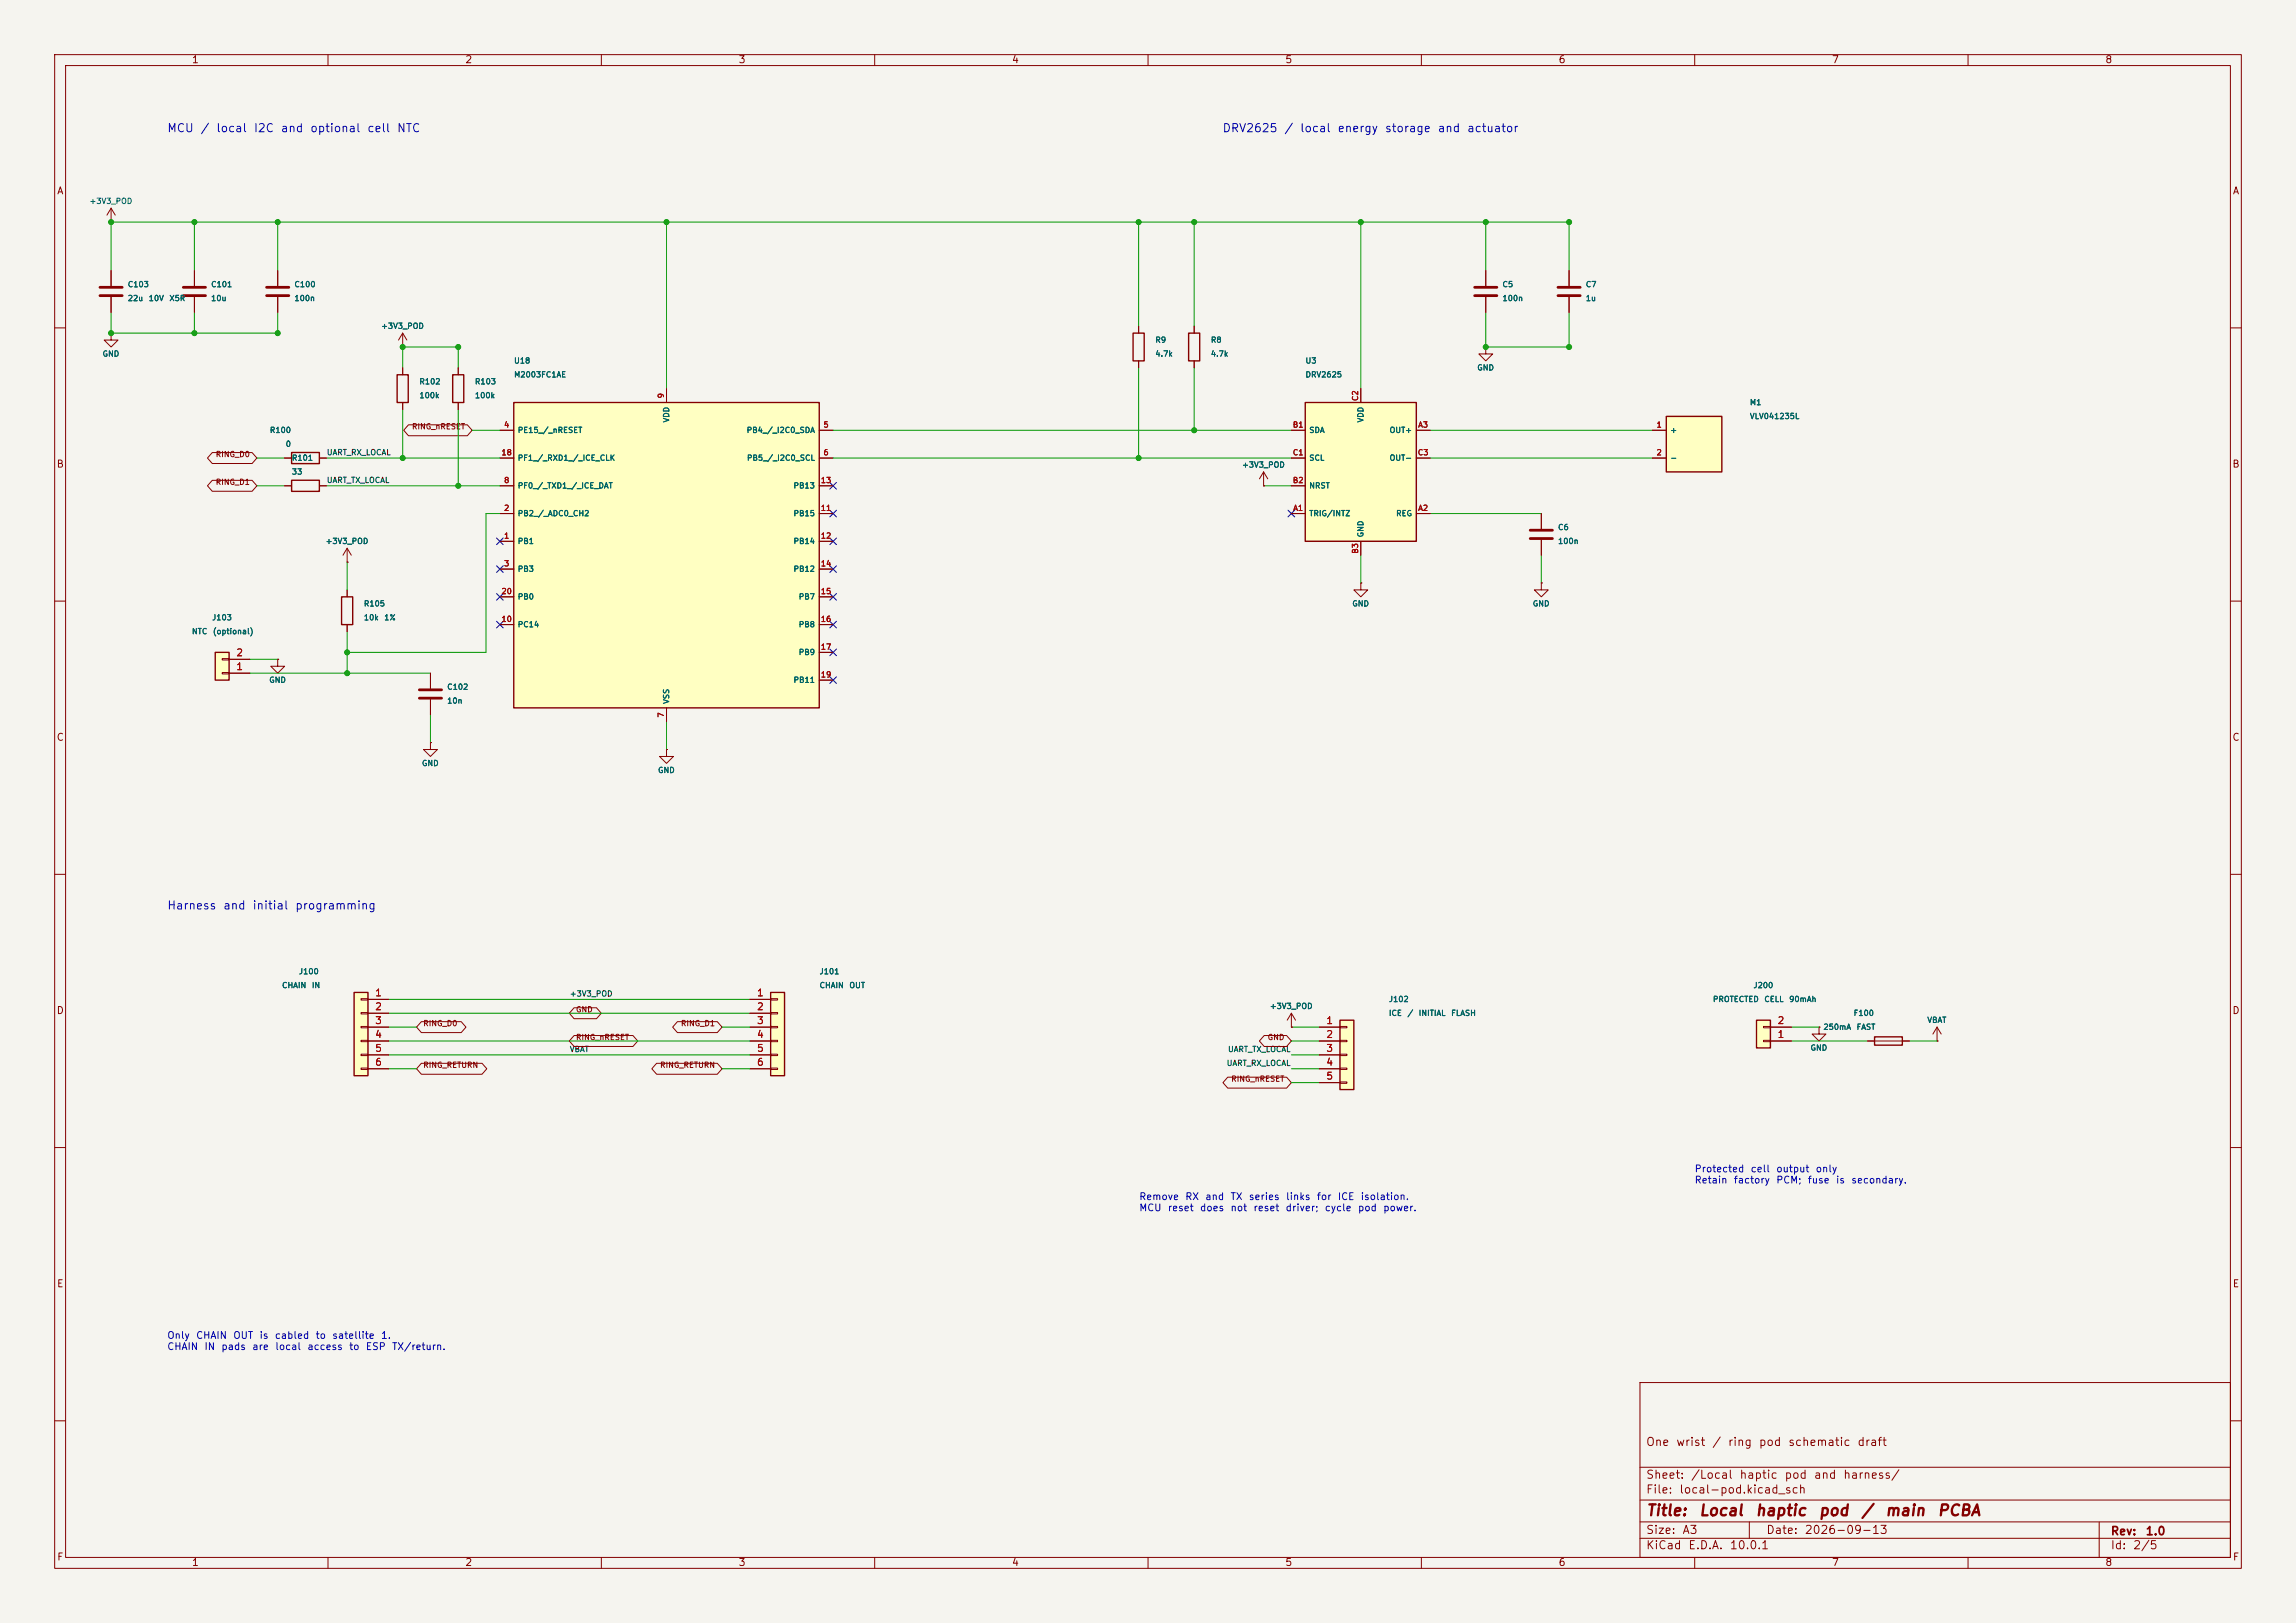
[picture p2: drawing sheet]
<svg xmlns="http://www.w3.org/2000/svg" width="420mm" height="297mm" viewBox="0 0 420 297" stroke-linecap="round" stroke-linejoin="round" font-family="sans-serif">
<defs><g id="words">
<g font-size="2" fill="#840000">
<text x="301" y="277.9">Title:</text>
<text x="310.6" y="277.9">Local</text>
<text x="321" y="277.9">haptic</text>
<text x="332.5" y="277.9">pod</text>
<text x="340.3" y="277.9">/</text>
<text x="344.7" y="277.9">main</text>
<text x="354.3" y="277.9">PCBA</text>
</g>
<g font-size="1.5" fill="#0000c2">
<text x="30.5" y="24.6">MCU</text>
<text x="36.6" y="24.6">/</text>
<text x="39.4" y="24.6">local</text>
<text x="46.3" y="24.6">I2C</text>
<text x="51.3" y="24.6">and</text>
<text x="56.6" y="24.6">optional</text>
<text x="67.1" y="24.6">cell</text>
<text x="72.5" y="24.6">NTC</text>
<text x="223.5" y="24.6">DRV2625</text>
<text x="234.8" y="24.6">/</text>
<text x="237.7" y="24.6">local</text>
<text x="244.6" y="24.6">energy</text>
<text x="253.2" y="24.6">storage</text>
<text x="262.9" y="24.6">and</text>
<text x="268.2" y="24.6">actuator</text>
<text x="30.5" y="166.8">Harness</text>
<text x="40.7" y="166.8">and</text>
<text x="46.1" y="166.8">initial</text>
<text x="53.9" y="166.8">programming</text>
</g>
<g font-size="1.5" fill="#840000">
<text x="301" y="265">One</text>
<text x="306.5" y="265">wrist</text>
<text x="313.1" y="265">/</text>
<text x="316" y="265">ring</text>
<text x="321.6" y="265">pod</text>
<text x="327" y="265">schematic</text>
<text x="339.6" y="265">draft</text>
<text x="301" y="273.7">File:</text>
<text x="301" y="271">Sheet:</text>
<text x="307.1" y="273.7">local-pod.kicad_sch</text>
<text x="309.2" y="271">/Local</text>
<text x="318.1" y="271">haptic</text>
<text x="326.3" y="271">pod</text>
<text x="331.7" y="271">and</text>
<text x="337.1" y="271">harness/</text>
<text x="301" y="281.1">Size:</text>
<text x="307.6" y="281.1">A3</text>
<text x="323" y="281.1">Date:</text>
<text x="330" y="281.1">2026-09-13</text>
<text x="386" y="281.3">Rev:</text>
<text x="392.4" y="281.3">1.0</text>
<text x="301" y="283.9">KiCad</text>
<text x="308.7" y="283.9">E.D.A.</text>
<text x="316.3" y="283.9">10.0.1</text>
<text x="386" y="283.9">Id:</text>
<text x="390.1" y="283.9">2/5</text>
</g>
<g font-size="1.3" fill="#840000">
<text x="35" y="11.9">1</text>
<text x="85" y="11.9">2</text>
<text x="135" y="11.9">3</text>
<text x="185" y="11.9">4</text>
<text x="235" y="11.9">5</text>
<text x="285" y="11.9">6</text>
<text x="335" y="11.9">7</text>
<text x="385" y="11.9">8</text>
<text x="10.3" y="35.9">A</text>
<text x="408.3" y="35.9">A</text>
<text x="10.3" y="85.9">B</text>
<text x="408.2" y="85.9">B</text>
<text x="10.3" y="135.9">C</text>
<text x="408.2" y="135.9">C</text>
<text x="10.3" y="185.9">D</text>
<text x="408.2" y="185.9">D</text>
<text x="10.3" y="235.9">E</text>
<text x="408.3" y="235.9">E</text>
<text x="10.3" y="285.9">F</text>
<text x="35" y="286.9">1</text>
<text x="85" y="286.9">2</text>
<text x="135" y="286.9">3</text>
<text x="185" y="286.9">4</text>
<text x="235" y="286.9">5</text>
<text x="285" y="286.9">6</text>
<text x="335" y="286.9">7</text>
<text x="385" y="286.9">8</text>
<text x="408.3" y="285.9">F</text>
</g>
<g font-size="1.3" fill="#a90000">
<text x="43.1" y="122.9">1</text>
<text x="43.1" y="120.4">2</text>
<text x="68.5" y="182.6">1</text>
<text x="68.5" y="185.2">2</text>
<text x="138.4" y="182.6">1</text>
<text x="138.4" y="185.2">2</text>
<text x="68.5" y="187.7">3</text>
<text x="68.5" y="190.2">4</text>
<text x="138.4" y="187.7">3</text>
<text x="138.4" y="190.2">4</text>
<text x="242.5" y="187.7">1</text>
<text x="242.5" y="190.2">2</text>
<text x="325" y="190.2">1</text>
<text x="325" y="187.7">2</text>
<text x="68.5" y="192.8">5</text>
<text x="68.5" y="195.3">6</text>
<text x="138.4" y="192.8">5</text>
<text x="138.4" y="195.3">6</text>
<text x="242.5" y="192.8">3</text>
<text x="242.5" y="195.3">4</text>
<text x="242.5" y="197.9">5</text>
</g>
<g font-size="1.3" fill="#0000c2">
<text x="309.9" y="214.8">Protected</text>
<text x="320.1" y="214.8">cell</text>
<text x="324.8" y="214.8">output</text>
<text x="332" y="214.8">only</text>
<text x="208.3" y="219.9">Remove</text>
<text x="208.3" y="222">MCU</text>
<text x="213.5" y="222">reset</text>
<text x="216.7" y="219.9">RX</text>
<text x="219.4" y="222">does</text>
<text x="220.4" y="219.9">and</text>
<text x="225" y="219.9">TX</text>
<text x="225" y="222">not</text>
<text x="228.3" y="219.9">series</text>
<text x="229.2" y="222">reset</text>
<text x="235.1" y="222">driver;</text>
<text x="235.1" y="219.9">links</text>
<text x="240.8" y="219.9">for</text>
<text x="242.2" y="222">cycle</text>
<text x="244.6" y="219.9">ICE</text>
<text x="248.3" y="222">pod</text>
<text x="248.8" y="219.9">isolation.</text>
<text x="252.9" y="222">power.</text>
<text x="309.9" y="216.9">Retain</text>
<text x="317" y="216.9">factory</text>
<text x="324.8" y="216.9">PCM;</text>
<text x="330.6" y="216.9">fuse</text>
<text x="335.7" y="216.9">is</text>
<text x="338.5" y="216.9">secondary.</text>
<text x="30.5" y="245.3">Only</text>
<text x="35.8" y="245.3">CHAIN</text>
<text x="42.6" y="245.3">OUT</text>
<text x="47.4" y="245.3">is</text>
<text x="50.2" y="245.3">cabled</text>
<text x="57.6" y="245.3">to</text>
<text x="60.7" y="245.3">satellite</text>
<text x="69.6" y="245.3">1.</text>
<text x="30.5" y="247.4">CHAIN</text>
<text x="37.3" y="247.4">IN</text>
<text x="40.4" y="247.4">pads</text>
<text x="46" y="247.4">are</text>
<text x="50.2" y="247.4">local</text>
<text x="56.1" y="247.4">access</text>
<text x="63.8" y="247.4">to</text>
<text x="66.8" y="247.4">ESP</text>
<text x="71.6" y="247.4">TX/return.</text>
</g>
<g font-size="1" fill="#006464">
<text x="16.3" y="37.6">+3V3_POD</text>
<text x="23.3" y="52.8">C103</text>
<text x="38.5" y="52.8">C101</text>
<text x="53.8" y="52.8">C100</text>
<text x="274.7" y="52.8">C5</text>
<text x="290" y="52.8">C7</text>
<text x="23.3" y="55.3">22u</text>
<text x="27.1" y="55.3">10V</text>
<text x="30.9" y="55.3">X5R</text>
<text x="38.5" y="55.3">10u</text>
<text x="53.8" y="55.3">100n</text>
<text x="274.7" y="55.3">100n</text>
<text x="290" y="55.3">1u</text>
<text x="18.7" y="65.5">GND</text>
<text x="69.6" y="60.4">+3V3_POD</text>
<text x="211.2" y="65.5">4.7k</text>
<text x="211.2" y="63">R9</text>
<text x="221.4" y="65.5">4.7k</text>
<text x="221.4" y="63">R8</text>
<text x="76.6" y="70.6">R102</text>
<text x="86.8" y="70.6">R103</text>
<text x="93.9" y="69.3">M2003FC1AE</text>
<text x="93.9" y="66.8">U18</text>
<text x="238.7" y="69.3">DRV2625</text>
<text x="238.7" y="66.8">U3</text>
<text x="270.1" y="68">GND</text>
<text x="76.6" y="73.1">100k</text>
<text x="86.8" y="73.1">100k</text>
<text x="122.6" y="77.4" transform="rotate(-90 122.6 77.4)">VDD</text>
<text x="249.6" y="77.4" transform="rotate(-90 249.6 77.4)">VDD</text>
<text x="320" y="74.4">M1</text>
<text x="320" y="76.9">VLV041235L</text>
<text x="49.3" y="79.5">R100</text>
<text x="52.2" y="82">0</text>
<text x="94.6" y="79.5">PE15_/_nRESET</text>
<text x="136.5" y="79.5">PB4_/_I2C0_SDA</text>
<text x="239.4" y="79.5">SDA</text>
<text x="254.1" y="79.5">OUT+</text>
<text x="305.4" y="79.5">+</text>
<text x="53.3" y="84.5">R101</text>
<text x="53.3" y="87.1">33</text>
<text x="94.6" y="89.6">PF0_/_TXD1_/_ICE_DAT</text>
<text x="94.6" y="84.5">PF1_/_RXD1_/_ICE_CLK</text>
<text x="136.5" y="84.5">PB5_/_I2C0_SCL</text>
<text x="145.1" y="89.6">PB13</text>
<text x="227.1" y="85.8">+3V3_POD</text>
<text x="239.4" y="89.6">NRST</text>
<text x="239.4" y="84.5">SCL</text>
<text x="254.1" y="84.5">OUT-</text>
<text x="305.4" y="84.5">-</text>
<text x="94.6" y="94.7">PB2_/_ADC0_CH2</text>
<text x="145.1" y="94.7">PB15</text>
<text x="239.4" y="94.7">TRIG/INTZ</text>
<text x="255.3" y="94.7">REG</text>
<text x="59.5" y="99.8">+3V3_POD</text>
<text x="94.6" y="99.8">PB1</text>
<text x="145.1" y="99.8">PB14</text>
<text x="249.6" y="98.4" transform="rotate(-90 249.6 98.4)">GND</text>
<text x="284.9" y="97.2">C6</text>
<text x="284.9" y="99.8">100n</text>
<text x="94.6" y="104.9">PB3</text>
<text x="145.1" y="104.9">PB12</text>
<text x="38.7" y="113.8">J103</text>
<text x="66.5" y="113.8">10k</text>
<text x="66.5" y="111.2">R105</text>
<text x="70.2" y="113.8">1%</text>
<text x="94.6" y="109.9">PB0</text>
<text x="146" y="109.9">PB7</text>
<text x="247.3" y="111.2">GND</text>
<text x="280.3" y="111.2">GND</text>
<text x="35" y="116.3">NTC</text>
<text x="38.8" y="116.3">(optional)</text>
<text x="94.6" y="115">PC14</text>
<text x="146" y="115">PB8</text>
<text x="49.1" y="125.2">GND</text>
<text x="145.1" y="125.2">PB11</text>
<text x="146" y="120.1">PB9</text>
<text x="81.7" y="126.5">C102</text>
<text x="81.7" y="129">10n</text>
<text x="122.6" y="128.9" transform="rotate(-90 122.6 128.9)">VSS</text>
<text x="77.1" y="140.4">GND</text>
<text x="120.3" y="141.7">GND</text>
<text x="54.6" y="178.5">J100</text>
<text x="149.8" y="178.5">J101</text>
<text x="51.5" y="181.1">CHAIN</text>
<text x="56.9" y="181.1">IN</text>
<text x="149.8" y="181.1">CHAIN</text>
<text x="155.3" y="181.1">OUT</text>
<text x="232.2" y="184.9">+3V3_POD</text>
<text x="254" y="183.6">J102</text>
<text x="313.2" y="183.6">PROTECTED</text>
<text x="320.6" y="181.1">J200</text>
<text x="322.6" y="183.6">CELL</text>
<text x="327.2" y="183.6">90mAh</text>
<text x="254" y="186.1">ICE</text>
<text x="257.4" y="186.1">/</text>
<text x="259.4" y="186.1">INITIAL</text>
<text x="265.3" y="186.1">FLASH</text>
<text x="333.4" y="188.7">250mA</text>
<text x="339" y="186.1">F100</text>
<text x="339.5" y="188.7">FAST</text>
<text x="352.5" y="187.4">VBAT</text>
<text x="331.1" y="192.5">GND</text>
</g>
<g font-size="1" fill="#a90000">
<text x="121.7" y="73" transform="rotate(-90 121.7 73)">9</text>
<text x="248.7" y="73.5" transform="rotate(-90 248.7 73.5)">C2</text>
<text x="91.6" y="83.6">18</text>
<text x="92.1" y="78.5">4</text>
<text x="150.5" y="78.5">5</text>
<text x="150.5" y="83.6">6</text>
<text x="236.4" y="78.5">B1</text>
<text x="236.4" y="83.6">C1</text>
<text x="259.2" y="83.6">C3</text>
<text x="259.3" y="78.5">A3</text>
<text x="302.9" y="78.5">1</text>
<text x="302.9" y="83.6">2</text>
<text x="92.1" y="88.6">8</text>
<text x="150" y="88.6">13</text>
<text x="236.4" y="88.6">B2</text>
<text x="92.1" y="93.7">2</text>
<text x="150" y="93.7">11</text>
<text x="236.5" y="93.7">A1</text>
<text x="259.3" y="93.7">A2</text>
<text x="92.1" y="98.8">1</text>
<text x="150" y="98.8">12</text>
<text x="248.7" y="101.4" transform="rotate(-90 248.7 101.4)">B3</text>
<text x="92.1" y="103.9">3</text>
<text x="150" y="103.9">14</text>
<text x="91.6" y="109">20</text>
<text x="150" y="109">15</text>
<text x="91.6" y="114">10</text>
<text x="150" y="114">16</text>
<text x="150" y="119.1">17</text>
<text x="150" y="124.2">19</text>
<text x="121.7" y="131.4" transform="rotate(-90 121.7 131.4)">7</text>
</g>
<g font-size="1" fill="#840000">
<text x="39.4" y="83.9">RING_D0</text>
<text x="75.3" y="78.8">RING_nRESET</text>
<text x="39.4" y="89">RING_D1</text>
<text x="105.3" y="185.5">GND</text>
<text x="77.3" y="188">RING_D0</text>
<text x="105.3" y="190.6">RING_nRESET</text>
<text x="124.5" y="188">RING_D1</text>
<text x="231.8" y="190.6">GND</text>
<text x="77.3" y="195.7">RING_RETURN</text>
<text x="120.7" y="195.7">RING_RETURN</text>
<text x="225.1" y="198.2">RING_nRESET</text>
</g>
<g font-size="1" fill="#0f0f0f">
<text x="59.7" y="83.5">UART_RX_LOCAL</text>
<text x="59.7" y="88.6">UART_TX_LOCAL</text>
<text x="104.1" y="182.6">+3V3_POD</text>
<text x="104.1" y="192.8">VBAT</text>
<text x="224.3" y="195.3">UART_RX_LOCAL</text>
<text x="224.5" y="192.8">UART_TX_LOCAL</text>
</g>
</g></defs>
<path d="M0 0h420v297h-420z" fill="#f5f4ef" stroke="#f5f4ef" stroke-width=".18"/>
<g fill="none" stroke="#840000" stroke-width=".18">
<path d="M10 10h400v277h-400zM12 12h396v273h-396zM60 10v2M110 10v2M160 10v2M210 10v2M260 10v2M310 10v2M360 10v2M287 49.5v2.8M287 54.4v2.8M10 60h2"/>
<path d="M83.8 67.3v1.3M83.8 73.7v1.2M271.8 63.5v1.3h1.2l-1.2 1.2-1.3-1.2h1.3M271.8 63.5h.1M408 60h2M10 110h2M248.9 106.7v1.3h1.3l-1.3 1.2-1.3-1.2h1.3M248.9 106.7h.1M408 110h2M10 160h2M408 160h2M10 210h2"/>
<path d="M408 210h2M300 253h108v32h-108zM10 260h2M300 278.5h108M300 274.5h108M300 268.5h108M320 278.5v3M384 278.5v6.5M408 260h2M60 285v2M110 285v2M160 285v2"/>
<path d="M210 285v2M260 285v2M300 281.5h108M310 285v2M360 285v2"/>
</g>
<path d="M285 52.6h4.1M285 54.1h4.1" fill="none" stroke="#840000" stroke-width=".51"/>
<path d="M82.8 68.6h2v5.1h-2z" fill="none" stroke="#840000" stroke-width=".25"/>
<path d="M94 73.7h55.9v55.8h-55.9z" fill="#ffffc2"/>
<path d="M94 73.7h55.9v55.8h-55.9zM207.3 61h2v5h-2z" fill="none" stroke="#840000" stroke-width=".25"/>
<g fill="none" stroke="#840000" stroke-width=".18">
<path d="M208.3 59.7v1.3M91.4 78.7h2.6M121.9 71.1v2.6M149.9 78.7h2.5M208.3 66v1.3M91.4 99.1h2.6M91.4 94h2.6M91.4 83.8h2.6M91.4 88.9h2.6M149.9 99.1h2.5M149.9 94h2.5M149.9 83.8h2.5"/>
<path d="M149.9 88.9h2.5M231.1 88.9h.1M231.1 86.4l-.7 1.2M231.1 86.4l.8 1.2M231.1 86.4v2.5M91.4 104.1h2.6M91.4 114.3h2.6M91.4 109.2h2.6M149.9 104.1h2.5M149.9 114.3h2.5M149.9 109.2h2.5M149.9 119.4h2.5"/>
<path d="M121.9 137.2v1.2h1.3l-1.3 1.3-1.3-1.3h1.3M121.9 137.2h.1M121.9 129.5v2.6M149.9 124.5h2.5"/>
</g>
<path d="M238.8 73.7h20.3v25.4h-20.3z" fill="#ffffc2"/>
<path d="M238.8 73.7h20.3v25.4h-20.3z" fill="none" stroke="#840000" stroke-width=".25"/>
<g fill="none" stroke="#840000" stroke-width=".18">
<path d="M271.8 49.5v2.8M271.8 54.4v2.8M73.7 63.5h.1M73.7 61l-.8 1.2M73.7 61l.7 1.2M73.7 61v2.5M236.2 78.7h2.6M248.9 71.1v2.6M259.1 78.7h2.5M236.2 94h2.6M236.2 88.9h2.6M236.2 83.8h2.6"/>
<path d="M248.9 99.1v2.5M259.1 94h2.5M259.1 83.8h2.5M281.9 106.7v1.3h1.3l-1.3 1.2-1.2-1.2h1.2M281.9 106.7h.1"/>
</g>
<path d="M269.7 52.6h4.1M269.7 54.1h4.1" fill="none" stroke="#840000" stroke-width=".51"/>
<path d="M304.8 76.2h10.2v10.2h-10.2z" fill="#ffffc2"/>
<path d="M304.8 76.2h10.2v10.2h-10.2z" fill="none" stroke="#840000" stroke-width=".25"/>
<path d="M302.3 78.7h2.5M302.3 83.8h2.5" fill="none" stroke="#840000" stroke-width=".18"/>
<path d="M39.4 119.4h2.5v5.1h-2.5z" fill="#ffffc2"/>
<path d="M39.4 119.4h2.5v5.1h-2.5zM62.5 109.2h2v5.1h-2z" fill="none" stroke="#840000" stroke-width=".25"/>
<path d="M63.5 108v1.2M63.5 114.3v1.3M40.6 123.1h1.3v.2h-1.3zM40.6 120.5h1.3v.3h-1.3zM41.9 123.2h3.8M41.9 120.7h3.8" fill="none" stroke="#840000" stroke-width=".18"/>
<path d="M321.3 186.7h2.5v5.1h-2.5z" fill="#ffffc2"/>
<path d="M321.3 186.7h2.5v5.1h-2.5z" fill="none" stroke="#840000" stroke-width=".25"/>
<path d="M78.7 123.2v2.8M78.7 128v2.8M236.2 188h.1M236.2 185.4l-.7 1.3M236.2 185.4l.8 1.3M236.2 185.4v2.6M322.6 190.4h1.2v.2h-1.2zM322.6 187.8h1.2v.3h-1.2zM323.8 190.5h3.9M323.8 188h3.9M332.7 188v1.2h1.3l-1.3 1.3-1.2-1.3h1.2M332.7 188h.1" fill="none" stroke="#840000" stroke-width=".18"/>
<path d="M76.7 126.2h4.1M76.7 127.8h4.1" fill="none" stroke="#840000" stroke-width=".51"/>
<path d="M245.1 186.7h2.5v12.7h-2.5z" fill="#ffffc2"/>
<path d="M72.6 68.6h2.1v5.1h-2.1zM217.4 61h2.1v5h-2.1zM53.3 82.8h5.1v2h-5.1zM53.3 87.9h5.1v2h-5.1zM245.1 186.7h2.5v12.7h-2.5zM342.9 189.7h5.1v1.6h-5.1z" fill="none" stroke="#840000" stroke-width=".25"/>
<g fill="none" stroke="#840000" stroke-width=".18">
<path d="M20.3 38.1v2.5M20.3 38.1l-.7 1.3M20.3 38.1l.8 1.3M20.3 40.6h.1M20.3 49.5v2.8M20.3 54.4v2.8M35.6 49.5v2.8M35.6 54.4v2.8M50.8 49.5v2.8M50.8 54.4v2.8M218.4 59.7v1.3M20.3 61v1.2h1.3l-1.3 1.3-1.3-1.3h1.3"/>
<path d="M20.3 61h.1M73.7 67.3v1.3M73.7 73.7v1.2M218.4 66v1.3M52.1 83.8h1.2M52.1 88.9h1.2M58.4 83.8h1.3M58.4 88.9h1.3M63.5 102.9h.1M63.5 100.3l-.8 1.3M63.5 100.3l.8 1.3M63.5 100.3v2.6"/>
<path d="M50.8 120.7v1.2h1.3l-1.3 1.3-1.3-1.3h1.3M50.8 120.7h.1M78.7 135.9v1.3h1.3l-1.3 1.2-1.2-1.2h1.2M78.7 135.9h.1M241.3 188h3.8M241.3 190.5h3.8M241.3 193h3.8M241.3 195.6h3.8M241.3 198.1h3.8M245.1 187.8h1.3v.3h-1.3zM245.1 190.4h1.3v.2h-1.3zM245.1 192.9h1.3v.3h-1.3z"/>
<path d="M245.1 195.5h1.3v.2h-1.3zM245.1 198h1.3v.2h-1.3zM341.6 190.5h7.6M354.3 190.5h.1M354.3 188l-.7 1.2M354.3 188l.8 1.2M354.3 188v2.5"/>
</g>
<path d="M18.3 52.6h4.1M18.3 54.1h4.1M33.5 52.6h4.1M33.5 54.1h4.1M48.8 52.6h4M48.8 54.1h4" fill="none" stroke="#840000" stroke-width=".51"/>
<path d="M64.8 181.6h2.5v15.3h-2.5z" fill="#ffffc2"/>
<path d="M64.8 181.6h2.5v15.3h-2.5z" fill="none" stroke="#840000" stroke-width=".25"/>
<path d="M66 182.8h1.3v.2h-1.3zM66 185.3h1.3v.2h-1.3zM66 187.8h1.3v.3h-1.3zM66 190.4h1.3v.2h-1.3zM66 192.9h1.3v.3h-1.3zM66 195.5h1.3v.2h-1.3zM67.3 182.9h3.8M67.3 185.4h3.8M67.3 188h3.8M67.3 190.5h3.8M67.3 193h3.8M67.3 195.6h3.8" fill="none" stroke="#840000" stroke-width=".18"/>
<path d="M141 181.6h2.5v15.3h-2.5z" fill="#ffffc2"/>
<path d="M141 181.6h2.5v15.3h-2.5z" fill="none" stroke="#840000" stroke-width=".25"/>
<g fill="none" stroke="#840000" stroke-width=".18">
<path d="M20.3 49.5v2.8M20.3 54.4v2.8M35.6 49.5v2.8M35.6 54.4v2.8M50.8 49.5v2.8M50.8 54.4v2.8M208.3 59.7v1.3M218.4 59.7v1.3M271.8 49.5v2.8M271.8 54.4v2.8M287 49.5v2.8M287 54.4v2.8"/>
<path d="M20.3 61h.1M73.7 63.5h.1M73.7 67.3v1.3M73.7 73.7v1.2M74.7 77.7h10.8l.9 1-.9 1h-10.8l-.9-1zM83.8 67.3v1.3M83.8 73.7v1.2M91.4 78.7h2.6M121.9 71.1v2.6M149.9 78.7h2.5M208.3 66v1.3M218.4 66v1.3"/>
<path d="M236.2 78.7h2.6M248.9 71.1v2.6M259.1 78.7h2.5M271.8 63.5h.1M302.3 78.7h2.5M38.8 87.9h7.3l.9 1-.9 1h-7.3l-.8-1zM38.8 82.8h7.3l.9 1-.9 1h-7.3l-.8-1zM52.1 83.8h1.2M52.1 88.9h1.2M58.4 83.8h1.3M58.4 88.9h1.3M91.4 99.1h2.6"/>
<path d="M91.4 94h2.6M91.4 83.8h2.6M91.4 88.9h2.6M149.9 99.1h2.5M149.9 94h2.5M149.9 83.8h2.5M149.9 88.9h2.5M231.1 88.9h.1M236.2 94h2.6M236.2 83.8h2.6M236.2 88.9h2.6M248.9 99.1v2.5"/>
<path d="M259.1 94h2.5M259.1 83.8h2.5M281.9 94v2.8M281.9 98.8v2.8M302.3 83.8h2.5M63.5 102.9h.1M63.5 108v1.2M63.5 114.3v1.3M91.4 104.1h2.6M91.4 114.3h2.6M91.4 109.2h2.6M149.9 104.1h2.5"/>
<path d="M149.9 114.3h2.5M149.9 109.2h2.5M149.9 119.4h2.5M248.9 106.7h.1M281.9 106.7h.1M41.9 123.2h3.8M41.9 120.7h3.8M50.8 120.7h.1M78.7 135.9h.1M78.7 123.2v2.8M78.7 128v2.8M121.9 137.2h.1"/>
<path d="M121.9 129.5v2.6M149.9 124.5h2.5M67.3 182.9h3.8M67.3 185.4h3.8M67.3 188h3.8M67.3 190.5h3.8M67.3 193h3.8M67.3 195.6h3.8M77.1 187h7.3l.8 1-.8 1h-7.3l-.9-1zM77.1 194.6h11.1l.8 1-.8 1h-11.1l-.9-1zM105 184.4h4.1l.9 1-.9 1h-4.1l-.9-1zM105 189.5h10.8l.9 1-.9 1h-10.8l-.9-1z"/>
<path d="M120.1 194.6h11.1l.9 1-.9 1h-11.1l-.9-1zM123.9 187h7.3l.9 1-.9 1h-7.3l-.9-1zM137.2 182.9h3.8M137.2 185.4h3.8M137.2 188h3.8M137.2 190.5h3.8M137.2 193h3.8M137.2 195.6h3.8M141 182.8h1.2v.2h-1.2zM141 185.3h1.2v.2h-1.2zM141 187.8h1.2v.3h-1.2zM141 190.4h1.2v.2h-1.2z"/>
<path d="M141 192.9h1.2v.3h-1.2zM141 195.5h1.2v.2h-1.2zM224.6 197.1h10.7l.9 1-.9 1h-10.7l-.9-1zM231.2 189.5h4.1l.9 1-.9 1h-4.1l-.8-1zM236.2 188h.1M241.3 188h3.8M241.3 190.5h3.8M241.3 193h3.8M241.3 195.6h3.8M241.3 198.1h3.8M323.8 188h3.9M323.8 190.5h3.9"/>
<path d="M332.7 188h.1M341.6 190.5h1.3M348 190.5h1.2M354.3 190.5h.1"/>
</g>
<path d="M279.9 97h4.1M279.9 98.6h4.1" fill="none" stroke="#840000" stroke-width=".51"/>
<g fill="none" stroke="#009600" stroke-width=".18">
<path d="M20.3 49.5v-8.9h266.7v8.9M20.3 57.2v3.8h30.5v-3.8M35.6 40.6v8.9M35.6 57.2v3.8M50.8 40.6v8.9M121.9 40.6v30.5M208.3 40.6v19.1M218.4 40.6v19.1M248.9 40.6v30.5M271.8 40.6v8.9M271.8 57.2v6.3h15.2v-6.3M73.7 67.3v-3.8h10.1v3.8"/>
<path d="M73.7 74.9v8.9M83.8 74.9v14M86.4 78.7h5M152.4 78.7h83.8M208.3 67.3v16.5M218.4 67.3v11.4M261.6 78.7h40.7M47 83.8h5.1M47 88.9h5.1M59.7 83.8h31.7M59.7 88.9h31.7M91.4 94h-2.5v25.4h-25.4"/>
<path d="M152.4 83.8h83.8M231.1 88.9h5.1M261.6 83.8h40.7M261.6 94h20.3M63.5 102.9v5.1M63.5 115.6v7.6M248.9 101.6v5.1M281.9 101.6v5.1M45.7 123.2h33M45.7 120.7h5.1M78.7 130.8v5.1M121.9 132.1v5.1"/>
<path d="M71.1 193h66.1M71.1 195.6h5.1M71.1 182.9h66.1M71.1 185.4h66.1M71.1 188h5.1M71.1 190.5h66.1M132.1 195.6h5.1M132.1 188h5.1M236.2 193h5.1M236.2 195.6h5.1M236.2 188h5.1M236.2 190.5h5.1"/>
<path d="M236.2 198.1h5.1M327.7 188h5M327.7 190.5h13.9M349.2 190.5h5.1"/>
</g>
<g fill="none" stroke="#000084" stroke-width=".18">
<path d="M90.8 98.5l1.2 1.2M92 98.5l-1.2 1.2M151.8 93.4l1.2 1.2M151.8 98.5l1.2 1.2M151.8 88.3l1.2 1.2M153 93.4l-1.2 1.2M153 98.5l-1.2 1.2M153 88.3l-1.2 1.2M235.6 93.4l1.2 1.2M236.8 93.4l-1.2 1.2M90.8 103.5l1.2 1.2M90.8 108.6l1.2 1.2"/>
<path d="M90.8 113.7l1.2 1.2M92 103.5l-1.2 1.2M92 108.6l-1.2 1.2M92 113.7l-1.2 1.2M151.8 113.7l1.2 1.2M151.8 118.8l1.2 1.2M151.8 103.5l1.2 1.2M151.8 108.6l1.2 1.2M153 113.7l-1.2 1.2M153 118.8l-1.2 1.2M153 103.5l-1.2 1.2M153 108.6l-1.2 1.2"/>
<path d="M151.8 123.9l1.2 1.2M153 123.9l-1.2 1.2"/>
</g>
<g fill="#009600" stroke="#009600" stroke-width=".18">
<circle cx="121.9" cy="40.6" r=".46"/>
<circle cx="83.8" cy="63.5" r=".46"/>
<circle cx="73.7" cy="83.8" r=".46"/>
<circle cx="83.8" cy="88.9" r=".46"/>
<circle cx="218.4" cy="78.7" r=".46"/>
<circle cx="208.3" cy="83.8" r=".46"/>
<circle cx="218.4" cy="40.6" r=".46"/>
<circle cx="208.3" cy="40.6" r=".46"/>
<circle cx="271.8" cy="40.6" r=".46"/>
<circle cx="271.8" cy="63.5" r=".46"/>
<circle cx="287" cy="40.6" r=".46"/>
<circle cx="248.9" cy="40.6" r=".46"/>
<circle cx="287" cy="63.5" r=".46"/>
<circle cx="73.7" cy="63.5" r=".46"/>
<circle cx="50.8" cy="40.6" r=".46"/>
<circle cx="35.6" cy="40.6" r=".46"/>
<circle cx="20.3" cy="61" r=".46"/>
<circle cx="20.3" cy="40.6" r=".46"/>
<circle cx="35.6" cy="61" r=".46"/>
<circle cx="50.8" cy="61" r=".46"/>
<circle cx="63.5" cy="119.4" r=".46"/>
<circle cx="63.5" cy="123.2" r=".46"/>
</g>
<use href="#words"/>
</svg>
